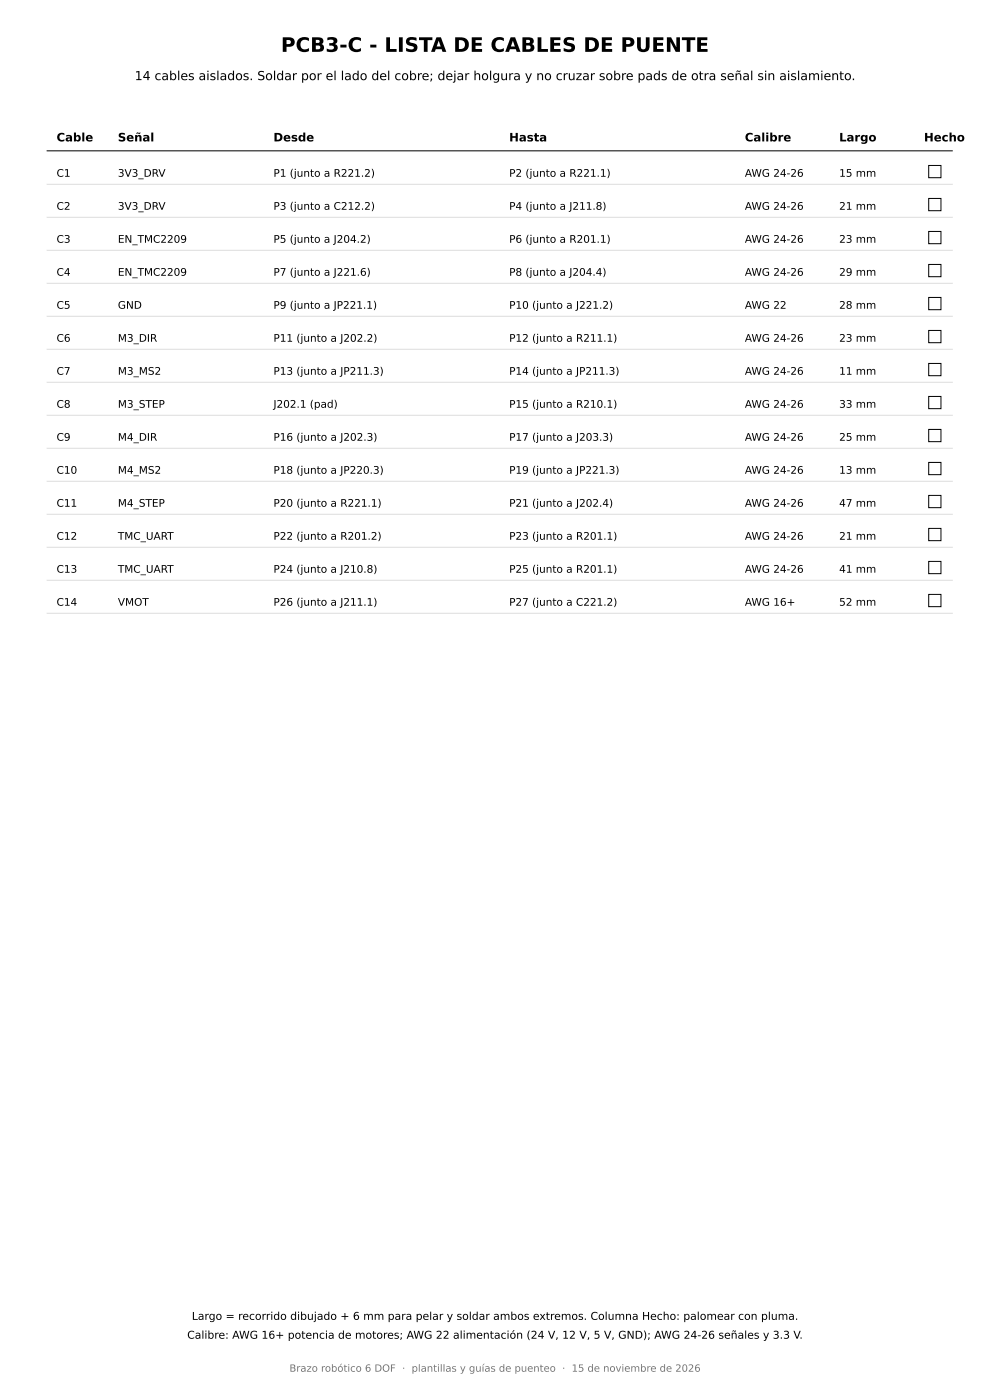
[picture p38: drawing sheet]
<svg xmlns="http://www.w3.org/2000/svg" width="210mm" height="297mm" viewBox="0 0 210 297" stroke-linecap="round" stroke-linejoin="round" font-family="sans-serif">
<defs><g id="words">
<text font-size="4.2" x="59.6" y="11">PCB3-C - LISTA DE CABLES DE PUENTE</text>
<text font-size="2.6" x="28.6" y="17">14 cables aislados. Soldar por el lado del cobre; dejar holgura y no cruzar sobre pads de otra señal sin aislamiento.</text>
<g font-size="2.5">
<text x="12" y="30">Cable</text>
<text x="25" y="30">Señal</text>
<text x="58" y="30">Desde</text>
<text x="108" y="30">Hasta</text>
<text x="158" y="30">Calibre</text>
<text x="178" y="30">Largo</text>
<text x="196" y="30">Hecho</text>
</g>
<g font-size="2.3">
<text x="40.7" y="280">Largo = recorrido dibujado + 6 mm para pelar y soldar ambos extremos. Columna Hecho: palomear con pluma.</text>
<text x="39.7" y="284">Calibre: AWG 16+ potencia de motores; AWG 22 alimentación (24 V, 12 V, 5 V, GND); AWG 24-26 señales y 3.3 V.</text>
</g>
<g font-size="2.2">
<text x="12" y="37.5">C1</text>
<text x="25" y="37.5">3V3_DRV</text>
<text x="58" y="37.5">P1 (junto a R221.2)</text>
<text x="108" y="37.5">P2 (junto a R221.1)</text>
<text x="158" y="37.5">AWG 24-26</text>
<text x="178" y="37.5">15 mm</text>
<text x="12" y="44.5">C2</text>
<text x="25" y="44.5">3V3_DRV</text>
<text x="58" y="44.5">P3 (junto a C212.2)</text>
<text x="108" y="44.5">P4 (junto a J211.8)</text>
<text x="158" y="44.5">AWG 24-26</text>
<text x="178" y="44.5">21 mm</text>
<text x="12" y="51.5">C3</text>
<text x="25" y="51.5">EN_TMC2209</text>
<text x="58" y="51.5">P5 (junto a J204.2)</text>
<text x="108" y="51.5">P6 (junto a R201.1)</text>
<text x="158" y="51.5">AWG 24-26</text>
<text x="178" y="51.5">23 mm</text>
<text x="12" y="58.5">C4</text>
<text x="25" y="58.5">EN_TMC2209</text>
<text x="58" y="58.5">P7 (junto a J221.6)</text>
<text x="108" y="58.5">P8 (junto a J204.4)</text>
<text x="158" y="58.5">AWG 24-26</text>
<text x="178" y="58.5">29 mm</text>
<text x="12" y="65.5">C5</text>
<text x="25" y="65.5">GND</text>
<text x="58" y="65.5">P9 (junto a JP221.1)</text>
<text x="108" y="65.5">P10 (junto a J221.2)</text>
<text x="158" y="65.5">AWG 22</text>
<text x="178" y="65.5">28 mm</text>
<text x="12" y="72.5">C6</text>
<text x="25" y="72.5">M3_DIR</text>
<text x="58" y="72.5">P11 (junto a J202.2)</text>
<text x="108" y="72.5">P12 (junto a R211.1)</text>
<text x="158" y="72.5">AWG 24-26</text>
<text x="178" y="72.5">23 mm</text>
<text x="12" y="79.5">C7</text>
<text x="25" y="79.5">M3_MS2</text>
<text x="58" y="79.5">P13 (junto a JP211.3)</text>
<text x="108" y="79.5">P14 (junto a JP211.3)</text>
<text x="158" y="79.5">AWG 24-26</text>
<text x="178" y="79.5">11 mm</text>
<text x="12" y="86.5">C8</text>
<text x="25" y="86.5">M3_STEP</text>
<text x="58" y="86.5">J202.1 (pad)</text>
<text x="108" y="86.5">P15 (junto a R210.1)</text>
<text x="158" y="86.5">AWG 24-26</text>
<text x="178" y="86.5">33 mm</text>
<text x="12" y="93.5">C9</text>
<text x="25" y="93.5">M4_DIR</text>
<text x="58" y="93.5">P16 (junto a J202.3)</text>
<text x="108" y="93.5">P17 (junto a J203.3)</text>
<text x="158" y="93.5">AWG 24-26</text>
<text x="178" y="93.5">25 mm</text>
<text x="12" y="100.5">C10</text>
<text x="25" y="100.5">M4_MS2</text>
<text x="58" y="100.5">P18 (junto a JP220.3)</text>
<text x="108" y="100.5">P19 (junto a JP221.3)</text>
<text x="158" y="100.5">AWG 24-26</text>
<text x="178" y="100.5">13 mm</text>
<text x="12" y="107.5">C11</text>
<text x="25" y="107.5">M4_STEP</text>
<text x="58" y="107.5">P20 (junto a R221.1)</text>
<text x="108" y="107.5">P21 (junto a J202.4)</text>
<text x="158" y="107.5">AWG 24-26</text>
<text x="178" y="107.5">47 mm</text>
<text x="12" y="114.5">C12</text>
<text x="25" y="114.5">TMC_UART</text>
<text x="58" y="114.5">P22 (junto a R201.2)</text>
<text x="108" y="114.5">P23 (junto a R201.1)</text>
<text x="158" y="114.5">AWG 24-26</text>
<text x="178" y="114.5">21 mm</text>
<text x="12" y="121.5">C13</text>
<text x="25" y="121.5">TMC_UART</text>
<text x="58" y="121.5">P24 (junto a J210.8)</text>
<text x="108" y="121.5">P25 (junto a R201.1)</text>
<text x="158" y="121.5">AWG 24-26</text>
<text x="178" y="121.5">41 mm</text>
<text x="12" y="128.5">C14</text>
<text x="25" y="128.5">VMOT</text>
<text x="58" y="128.5">P26 (junto a J211.1)</text>
<text x="108" y="128.5">P27 (junto a C221.2)</text>
<text x="158" y="128.5">AWG 16+</text>
<text x="178" y="128.5">52 mm</text>
</g>
<text font-size="2.1" fill="#777" x="61.4" y="291">Brazo robótico 6 DOF · plantillas y guías de puenteo · 15 de noviembre de 2026</text>
</g></defs>
<g fill="none" stroke="#000" stroke-width=".21">
<path d="M10 32h192M197 35.1h2.6v2.6h-2.6zM197 42.1h2.6v2.6h-2.6zM197 49.1h2.6v2.6h-2.6zM197 56.1h2.6v2.6h-2.6zM197 63.1h2.6v2.6h-2.6zM197 70.1h2.6v2.6h-2.6zM197 77.1h2.6v2.6h-2.6zM197 84.1h2.6v2.6h-2.6zM197 91.1h2.6v2.6h-2.6zM197 98.1h2.6v2.6h-2.6zM197 105.1h2.6v2.6h-2.6z"/>
<path d="M197 112.1h2.6v2.6h-2.6zM197 119.1h2.6v2.6h-2.6zM197 126.1h2.6v2.6h-2.6z"/>
</g>
<g fill="none" stroke="#ddd" stroke-width=".21">
<path d="M10 39.1h192M10 46.1h192M10 53.1h192M10 60.1h192M10 67.1h192M10 74.1h192M10 81.1h192M10 88.1h192M10 95.1h192M10 102.1h192M10 109.1h192M10 116.1h192"/>
<path d="M10 123.1h192M10 130.1h192"/>
</g>
<use href="#words"/>
</svg>
